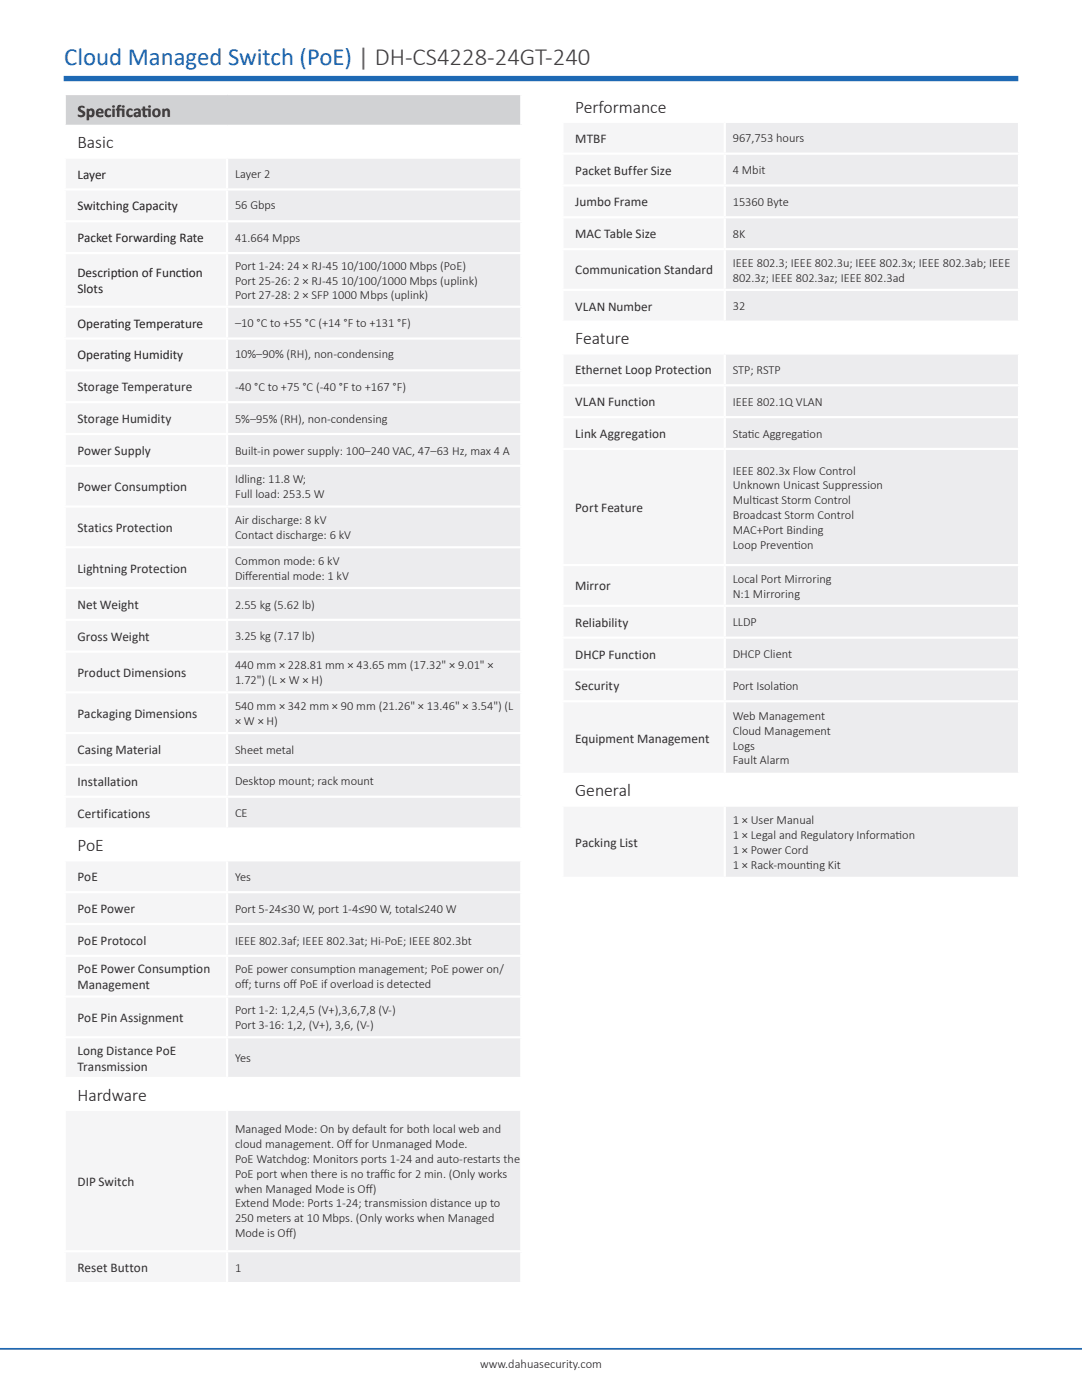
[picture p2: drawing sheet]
<svg xmlns="http://www.w3.org/2000/svg" width="216mm" height="279mm" viewBox="0 0 216 279" stroke-linecap="round" stroke-linejoin="round" font-family="sans-serif">
<defs><g id="words">
<text font-size="4.9" fill="#1e69b4" x="12.8" y="13">Cloud Managed Switch (PoE) | DH-CS4228-24GT-240</text>
<g font-size="3.5" fill="#231f20">
<text x="15.5" y="23.3">Specif</text>
<text x="23.1" y="23.3">icat</text>
<text x="28.3" y="23.3">ion</text>
<text x="114.8" y="22.5">Performance</text>
<text x="15.5" y="29.6">Basic</text>
<text x="114.8" y="68.7">Feature</text>
<text x="114.8" y="158.9">General</text>
<text x="15.5" y="169.9">PoE</text>
<text x="15.5" y="219.6">Hardware</text>
</g>
<g font-size="2.6" fill="#312f30">
<text x="114.8" y="28.5">MTBF</text>
<text x="114.8" y="34.8">Packet Buffer Size</text>
<text x="114.8" y="41.2">Jumbo Frame</text>
<text x="114.8" y="47.5">MAC Table Size</text>
<text x="114.8" y="54.8">Communication Standard</text>
<text x="114.8" y="62">VLAN Number</text>
<text x="114.8" y="74.7">Ethernet Loop Protection</text>
<text x="15.5" y="78.1">Storage Temperature</text>
<text x="114.8" y="81.1">VLAN Function</text>
<text x="15.5" y="84.4">Storage Humidity</text>
<text x="114.8" y="87.4">Link Aggregation</text>
<text x="15.5" y="90.8">Power Supply</text>
<text x="15.5" y="98">Power Consumption</text>
<text x="15.5" y="106.1">Statics Protection</text>
<text x="114.8" y="102.2">Port Feature</text>
<text x="15.5" y="114.3">Lightning Protection</text>
<text x="114.8" y="117.8">Mirror</text>
<text x="15.5" y="121.5">Net Weight</text>
<text x="114.8" y="125.1">Reliability</text>
<text x="15.5" y="127.9">Gross Weight</text>
<text x="114.8" y="131.4">DHCP Function</text>
<text x="15.5" y="135.1">Product Dimensions</text>
<text x="114.8" y="137.8">Security</text>
<text x="15.5" y="143.2">Packaging Dimensions</text>
<text x="114.8" y="148.2">Equipment Management</text>
<text x="15.5" y="150.5">Casing Material</text>
<text x="15.5" y="156.8">Installation</text>
<text x="15.5" y="163.2">Certifications</text>
<text x="114.8" y="169">Packing List</text>
<text x="15.5" y="175.9">PoE</text>
<text x="15.5" y="182.2">PoE Power</text>
<text x="15.5" y="188.6">PoE Protocol</text>
<text x="15.5" y="194.2">PoE Power Consumption</text>
<text x="15.5" y="197.4">Management</text>
<text x="15.5" y="203.9">PoE Pin Assignment</text>
<text x="15.5" y="210.5">Long Distance PoE</text>
<text x="15.5" y="213.7">Transmission</text>
<text x="15.5" y="236.6">DIP Switch</text>
<text x="15.5" y="253.9">Reset Button</text>
</g>
<g font-size="2.6" fill="#231f20">
<text x="15.5" y="35.6">Layer</text>
<text x="15.5" y="42">Switching Capacity</text>
<text x="15.5" y="48.3">Packet Forwarding Rate</text>
<text x="15.5" y="55.3">Descript</text>
<text x="15.5" y="58.4">Slots</text>
<text x="23.5" y="55.3">ion of Funct</text>
<text x="36.2" y="55.3">ion</text>
<text x="15.5" y="65.4">Operat</text>
<text x="22" y="65.4">ing Temperature</text>
<text x="15.5" y="71.7">Operat</text>
<text x="22" y="71.7">ing Humidity</text>
</g>
<g font-size="2.5" fill="#231f20">
<text x="146.2" y="28.4">967,753 hours</text>
<text x="46.9" y="35.6">Layer 2</text>
<text x="146.2" y="34.8">4 Mbit</text>
<text x="46.9" y="41.6">56 Gbps</text>
<text x="146.2" y="41.1">15360 Byte</text>
<text x="146.2" y="47.5">8K</text>
<text x="46.9" y="48.3">41.664 Mpps</text>
<text x="46.9" y="53.8">Port 1-24: 24 × RJ-45 10/100/1000 Mbps (PoE)</text>
<text x="146.2" y="53.2">IEEE 802.3; IEEE 802.3u; IEEE 802.3x; IEEE 802.3ab; IEEE</text>
<text x="46.9" y="56.8">Port 25-26: 2 × RJ-45 10/100/1000 Mbps (uplink)</text>
<text x="46.9" y="59.8">Port 27-28: 2 × SFP 1000 Mbps (uplink)</text>
<text x="146.2" y="56.2">802.3z; IEEE 802.3az; IEEE 802.3ad</text>
<text x="46.9" y="65.3">–10 °C to +55 °C (+14 °F to +131 °F)</text>
<text x="146.2" y="61.9">32</text>
<text x="46.9" y="71.4">10%–90% (RH), non-condensing</text>
<text x="146.2" y="74.6">STP; RSTP</text>
<text x="46.9" y="78">-40 °C to +75 °C (-40 °F to +167 °F)</text>
<text x="146.2" y="81">IEEE 802.1Q VLAN</text>
<text x="46.9" y="84.4">5%–95% (RH), non-condensing</text>
<text x="146.2" y="87.3">Stat</text>
<text x="149.2" y="87.3">ic Aggregat</text>
<text x="160.2" y="87.3">ion</text>
<text x="46.9" y="90.7">Built-in power supply: 100–240 VAC, 47–63 Hz, max 4 A</text>
<text x="146.2" y="94.7">IEEE 802.3x Flow Control</text>
<text x="46.9" y="96.5">Idling: 11.8 W;</text>
<text x="46.9" y="99.4">Full load: 253.5 W</text>
<text x="146.2" y="97.7">Unknown Unicast Suppression</text>
<text x="146.2" y="100.6">Mult</text>
<text x="150.1" y="100.6">icast Storm Control</text>
<text x="46.9" y="104.6">Air discharge: 8 kV</text>
<text x="46.9" y="107.6">Contact discharge: 6 kV</text>
<text x="146.2" y="103.6">Broadcast Storm Control</text>
<text x="146.2" y="106.6">MAC+Port Binding</text>
<text x="46.9" y="112.7">Common mode: 6 kV</text>
<text x="146.2" y="109.5">Loop Prevent</text>
<text x="158.5" y="109.5">ion</text>
<text x="46.9" y="115.7">Dif</text>
<text x="48.9" y="115.7">ferent</text>
<text x="54.8" y="115.7">ial mode: 1 kV</text>
<text x="146.2" y="116.3">Local Port Mirroring</text>
<text x="146.2" y="119.2">N:1 Mirroring</text>
<text x="46.9" y="121.4">2.55 kg (5.62 lb)</text>
<text x="146.2" y="125">LLDP</text>
<text x="46.9" y="127.8">3.25 kg (7.17 lb)</text>
<text x="146.2" y="131.4">DHCP Client</text>
<text x="46.9" y="133.6">440 mm × 228.81 mm × 43.65 mm (17.32&quot; × 9.01&quot; ×</text>
<text x="46.9" y="136.5">1.72&quot;) (L × W × H)</text>
<text x="146.2" y="137.7">Port Isolat</text>
<text x="155.4" y="137.7">ion</text>
<text x="46.9" y="141.7">540 mm × 342 mm × 90 mm (21.26&quot; × 13.46&quot; × 3.54&quot;) (L</text>
<text x="146.2" y="143.7">Web Management</text>
<text x="46.9" y="144.6">× W × H)</text>
<text x="146.2" y="146.6">Cloud Management</text>
<text x="146.2" y="149.6">Logs</text>
<text x="46.9" y="150.4">Sheet metal</text>
<text x="146.2" y="152.6">Fault Alarm</text>
<text x="46.9" y="156.8">Desktop mount; rack mount</text>
<text x="46.9" y="163.1">CE</text>
<text x="146.2" y="164.5">1 × User Manual</text>
<text x="146.2" y="167.4">1 × Legal and Regulatory Informat</text>
<text x="178.7" y="167.4">ion</text>
<text x="146.2" y="170.4">1 × Power Cord</text>
<text x="146.2" y="173.4">1 × Rack-mount</text>
<text x="160.9" y="173.4">ing Kit</text>
<text x="46.9" y="175.8">Yes</text>
<text x="46.9" y="182.2">Port 5-24≤30 W, port 1-4≤90 W, total≤240 W</text>
<text x="46.9" y="188.5">IEEE 802.3af; IEEE 802.3at; Hi-PoE; IEEE 802.3bt</text>
<text x="46.9" y="194.3">PoE power consumpt</text>
<text x="46.9" y="197.2">of</text>
<text x="48.2" y="197.2">f; turns of</text>
<text x="57.8" y="197.2">f PoE if overload is detected</text>
<text x="67.1" y="194.3">ion management; PoE power on/</text>
<text x="46.9" y="202.4">Port 1-2: 1,2,4,5 (V+),3,6,7,8 (V-)</text>
<text x="46.9" y="205.4">Port 3-16: 1,2, (V+), 3,6, (V-)</text>
<text x="46.9" y="212">Yes</text>
<text x="46.9" y="226.2">Managed Mode: On by default for both local web and</text>
<text x="46.9" y="229.1">cloud management. Of</text>
<text x="46.9" y="232.1">PoE Watchdog: Monitors ports 1-24 and auto-restarts the</text>
<text x="68.8" y="229.1">f for Unmanaged Mode.</text>
<text x="46.9" y="235">PoE port when there is no traf</text>
<text x="46.9" y="238">when Managed Mode is Of</text>
<text x="73" y="238">f)</text>
<text x="75.9" y="235">f</text>
<text x="75.9" y="235">ic for 2 min. (Only works</text>
<text x="46.9" y="241">Extend Mode: Ports 1-24; transmission distance up to</text>
<text x="46.9" y="243.9">250 meters at 10 Mbps. (Only works when Managed</text>
<text x="46.9" y="246.9">Mode is Of</text>
<text x="57" y="246.9">f)</text>
<text x="46.9" y="253.8">1</text>
<text x="95.8" y="272.9">www.dahuasecurity.com</text>
</g>
</g></defs>
<path d="M0 269.2h215.9" fill="none" stroke="#1e69b4" stroke-width=".35"/>
<path d="M12.7 15.7h190.5" fill="none" stroke="#1e69b4" stroke-width="1.1" stroke-linecap="butt"/>
<path d="M12.9 18.8h91.1v6.3h-91.1z" fill="#d1d2d4"/>
<path d="M12.9 25.1h91.1v6.4h-91.1zM12.9 165.4h91.1v6.3h-91.1zM12.9 215.1h91.1v6.4h-91.1z" fill="#fff"/>
<path d="M12.9 31.5h32.4v6.3h-32.4zM12.9 37.8h32.4v6.4h-32.4z" fill="#f5f5f6"/>
<path d="M45.3 31.5h58.7v6.3h-58.7zM45.3 37.8h58.7v6.4h-58.7z" fill="#ececee"/>
<path d="M12.9 44.2h32.4v6.3h-32.4z" fill="#f5f5f6"/>
<path d="M45.3 44.2h58.7v6.3h-58.7z" fill="#ececee"/>
<path d="M12.9 50.5h32.4v10.7h-32.4zM12.9 67.6h32.4v6.3h-32.4z" fill="#f5f5f6"/>
<path d="M45.3 50.5h58.7v10.7h-58.7zM45.3 67.6h58.7v6.3h-58.7z" fill="#ececee"/>
<path d="M12.9 61.2h32.4v6.4h-32.4z" fill="#f5f5f6"/>
<path d="M45.3 61.2h58.7v6.4h-58.7z" fill="#ececee"/>
<path d="M12.9 73.9h32.4v6.4h-32.4zM12.9 80.3h32.4v6.3h-32.4zM12.9 86.6h32.4v6.4h-32.4zM12.9 93h32.4v8.1h-32.4z" fill="#f5f5f6"/>
<path d="M45.3 73.9h58.7v6.4h-58.7zM45.3 80.3h58.7v6.3h-58.7zM45.3 86.6h58.7v6.4h-58.7zM45.3 93h58.7v8.1h-58.7z" fill="#ececee"/>
<path d="M12.9 101.1h32.4v8.1h-32.4zM12.9 109.2h32.4v8.1h-32.4zM12.9 117.3h32.4v6.4h-32.4z" fill="#f5f5f6"/>
<path d="M45.3 101.1h58.7v8.1h-58.7zM45.3 109.2h58.7v8.1h-58.7zM45.3 117.3h58.7v6.4h-58.7z" fill="#ececee"/>
<path d="M12.9 123.7h32.4v6.3h-32.4zM12.9 130h32.4v8.2h-32.4zM12.9 138.2h32.4v8.1h-32.4zM12.9 146.3h32.4v6.4h-32.4zM12.9 159h32.4v6.4h-32.4z" fill="#f5f5f6"/>
<path d="M45.3 123.7h58.7v6.3h-58.7zM45.3 130h58.7v8.2h-58.7zM45.3 138.2h58.7v8.1h-58.7zM45.3 146.3h58.7v6.4h-58.7zM45.3 159h58.7v6.4h-58.7z" fill="#ececee"/>
<path d="M12.9 152.7h32.4v6.3h-32.4z" fill="#f5f5f6"/>
<path d="M45.3 152.7h58.7v6.3h-58.7z" fill="#ececee"/>
<path d="M12.9 171.7h32.4v6.4h-32.4zM12.9 221.5h32.4v28.2h-32.4z" fill="#f5f5f6"/>
<path d="M45.3 171.7h58.7v6.4h-58.7zM45.3 221.5h58.7v28.2h-58.7z" fill="#ececee"/>
<path d="M12.9 178.1h32.4v6.3h-32.4zM12.9 184.4h32.4v6.4h-32.4zM12.9 190.8h32.4v8.1h-32.4zM12.9 198.9h32.4v8.1h-32.4zM12.9 207h32.4v8.1h-32.4z" fill="#f5f5f6"/>
<path d="M45.3 178.1h58.7v6.3h-58.7zM45.3 184.4h58.7v6.4h-58.7zM45.3 190.8h58.7v8.1h-58.7zM45.3 198.9h58.7v8.1h-58.7zM45.3 207h58.7v8.1h-58.7z" fill="#ececee"/>
<path d="M12.9 249.7h32.4v6.4h-32.4z" fill="#f5f5f6"/>
<path d="M45.3 249.7h58.7v6.4h-58.7z" fill="#ececee"/>
<g fill="none" stroke="#fff" stroke-width=".44">
<path d="M12.7 18.8h91.5M12.9 19v5.9M104 19v5.9M12.7 25.1h91.5M12.7 31.5h91.5M12.7 37.8h91.5M12.9 25.3v5.9M12.9 31.7v5.9M12.9 38v5.9M45.3 31.7v5.9M45.3 38v5.9M104 25.3v5.9"/>
<path d="M104 31.7v5.9M104 38v5.9M12.7 44.2h91.5M12.7 50.5h91.5M12.9 44.4v5.9M12.9 50.7v10.3M45.3 44.4v5.9M45.3 50.7v10.3M104 44.4v5.9M104 50.7v10.3M12.7 67.6h91.5M12.7 61.2h91.5"/>
<path d="M12.7 73.9h91.5M12.9 61.4v5.9M12.9 67.8v5.9M12.9 74.1v5.9M45.3 61.4v5.9M45.3 67.8v5.9M45.3 74.1v5.9M104 61.4v5.9M104 67.8v5.9M104 74.1v5.9M12.7 80.3h91.5M12.7 86.6h91.5"/>
<path d="M12.7 93h91.5M12.9 80.5v5.9M12.9 86.8v5.9M12.9 93.2v7.7M45.3 80.5v5.9M45.3 86.8v5.9M45.3 93.2v7.7M104 80.5v5.9M104 86.8v5.9M104 93.2v7.7M12.7 101.1h91.5M12.7 109.2h91.5"/>
<path d="M12.7 117.3h91.5M12.9 101.3v7.7M12.9 109.4v7.7M12.9 117.6v5.9M45.3 101.3v7.7M45.3 109.4v7.7M45.3 117.6v5.9M104 101.3v7.7M104 109.4v7.7M104 117.6v5.9M12.7 123.7h91.5M12.7 130h91.5"/>
<path d="M12.7 138.2h91.5M12.9 123.9v5.9M12.9 130.3v7.7M12.9 138.4v7.7M45.3 123.9v5.9M45.3 130.3v7.7M45.3 138.4v7.7M104 123.9v5.9M104 130.3v7.7M104 138.4v7.7M12.7 146.3h91.5M12.7 152.7h91.5"/>
<path d="M12.7 159h91.5M12.9 146.5v5.9M12.9 152.9v5.9M12.9 159.2v5.9M45.3 146.5v5.9M45.3 152.9v5.9M45.3 159.2v5.9M104 146.5v5.9M104 152.9v5.9M104 159.2v5.9M12.7 165.4h91.5M12.7 171.7h91.5"/>
<path d="M12.7 178.1h91.5M12.9 165.6v5.9M12.9 171.9v5.9M12.9 178.3v5.9M45.3 171.9v5.9M45.3 178.3v5.9M104 165.6v5.9M104 171.9v5.9M104 178.3v5.9M12.7 184.4h91.5M12.7 190.8h91.5M12.7 198.9h91.5"/>
<path d="M12.9 184.6v5.9M12.9 191v7.7M12.9 199.1v7.7M45.3 184.6v5.9M45.3 191v7.7M45.3 199.1v7.7M104 184.6v5.9M104 191v7.7M104 199.1v7.7M12.7 207h91.5M12.7 215.1h91.5M12.9 207.2v7.7"/>
<path d="M12.9 215.4v5.9M45.3 207.2v7.7M104 207.2v7.7M104 215.4v5.9M12.7 221.5h91.5M12.9 221.7v27.8M45.3 221.7v27.8M104 221.7v27.8M12.7 249.7h91.5M12.7 256.1h91.5M12.9 249.9v5.9M45.3 249.9v5.9"/>
<path d="M104 249.9v5.9"/>
</g>
<path d="M112.2 18h91.1v6.3h-91.1zM112.2 64.2h91.1v6.3h-91.1zM112.2 154.4h91.1v6.4h-91.1z" fill="#fff"/>
<path d="M112.2 24.3h32.4v6.4h-32.4zM112.2 57.8h32.4v6.4h-32.4z" fill="#f5f5f6"/>
<path d="M144.6 24.3h58.7v6.4h-58.7zM144.6 57.8h58.7v6.4h-58.7z" fill="#ececee"/>
<path d="M112.2 30.7h32.4v6.3h-32.4zM112.2 37h32.4v6.4h-32.4zM112.2 43.4h32.4v6.3h-32.4zM112.2 49.7h32.4v8.1h-32.4z" fill="#f5f5f6"/>
<path d="M144.6 30.7h58.7v6.3h-58.7zM144.6 37h58.7v6.4h-58.7zM144.6 43.4h58.7v6.3h-58.7zM144.6 49.7h58.7v8.1h-58.7z" fill="#ececee"/>
<path d="M112.2 70.5h32.4v6.4h-32.4z" fill="#f5f5f6"/>
<path d="M144.6 70.5h58.7v6.4h-58.7z" fill="#ececee"/>
<path d="M112.2 76.9h32.4v6.3h-32.4zM112.2 83.2h32.4v6.4h-32.4zM112.2 89.6h32.4v23.2h-32.4zM112.2 112.8h32.4v8.1h-32.4zM112.2 120.9h32.4v6.4h-32.4zM112.2 127.3h32.4v6.3h-32.4zM112.2 133.6h32.4v6.4h-32.4z" fill="#f5f5f6"/>
<path d="M144.6 76.9h58.7v6.3h-58.7zM144.6 83.2h58.7v6.4h-58.7zM144.6 89.6h58.7v23.2h-58.7zM144.6 112.8h58.7v8.1h-58.7zM144.6 120.9h58.7v6.4h-58.7zM144.6 127.3h58.7v6.3h-58.7zM144.6 133.6h58.7v6.4h-58.7z" fill="#ececee"/>
<path d="M112.2 140h32.4v14.4h-32.4zM112.2 160.8h32.4v14.4h-32.4z" fill="#f5f5f6"/>
<path d="M144.6 140h58.7v14.4h-58.7zM144.6 160.8h58.7v14.4h-58.7z" fill="#ececee"/>
<g fill="none" stroke="#fff" stroke-width=".44">
<path d="M112 18h91.6M112.2 18.2v5.9M203.3 18.2v5.9M112 24.3h91.6M112 30.7h91.6M112 37h91.6M112.2 24.5v5.9M112.2 30.9v5.9M112.2 37.2v5.9M144.6 24.5v5.9M144.6 30.9v5.9M144.6 37.2v5.9"/>
<path d="M203.3 24.5v5.9M203.3 30.9v5.9M203.3 37.2v5.9M112 43.4h91.6M112 49.7h91.6M112 57.8h91.6M112.2 43.6v5.9M112.2 49.9v7.7M112.2 58.1v5.9M144.6 43.6v5.9M144.6 49.9v7.7M144.6 58.1v5.9"/>
<path d="M203.3 43.6v5.9M203.3 49.9v7.7M203.3 58.1v5.9M112 64.2h91.6M112 70.5h91.6M112 76.9h91.6M112.2 64.4v5.9M112.2 70.8v5.9M112.2 77.1v5.9M144.6 70.8v5.9M144.6 77.1v5.9M203.3 64.4v5.9"/>
<path d="M203.3 70.8v5.9M203.3 77.1v5.9M112 83.2h91.6M112 89.6h91.6M112.2 83.5v5.9M112.2 89.8v22.8M144.6 83.5v5.9M144.6 89.8v22.8M203.3 83.5v5.9M203.3 89.8v22.8M112 112.8h91.6M112.2 113v7.7"/>
<path d="M144.6 113v7.7M203.3 113v7.7M112 120.9h91.6M112 127.3h91.6M112 133.6h91.6M112 140h91.6M112.2 121.1v5.9M112.2 127.5v5.9M112.2 133.8v5.9M144.6 121.1v5.9M144.6 127.5v5.9M144.6 133.8v5.9"/>
<path d="M203.3 121.1v5.9M203.3 127.5v5.9M203.3 133.8v5.9M112 154.4h91.6M112.2 140.2v14M112.2 154.7v5.9M144.6 140.2v14M203.3 140.2v14M203.3 154.7v5.9M112 160.8h91.6M112 175.2h91.6M112.2 161v14"/>
<path d="M144.6 161v14M203.3 161v14"/>
</g>
<use href="#words"/>
</svg>
